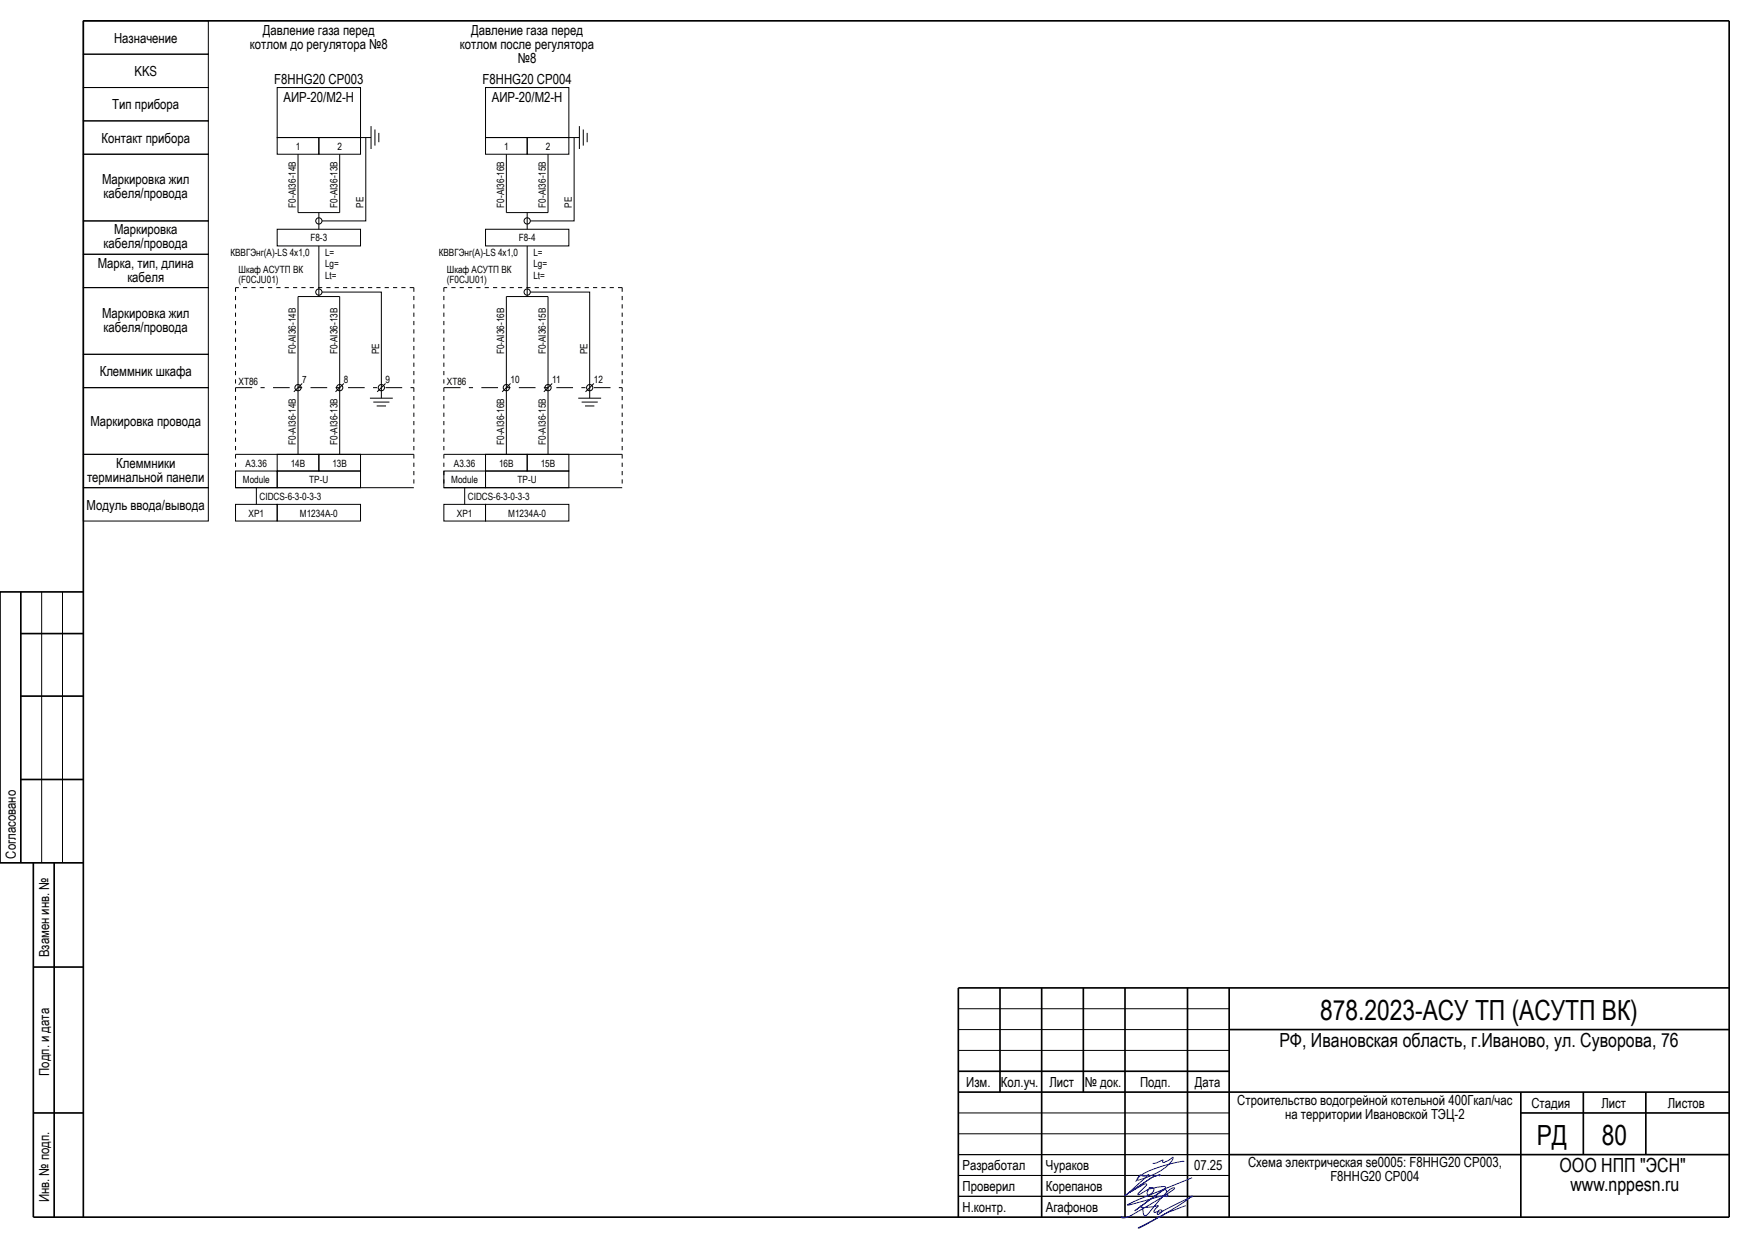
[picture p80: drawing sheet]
<svg xmlns="http://www.w3.org/2000/svg" width="420mm" height="297mm" viewBox="0 0 420 297" stroke-linecap="round" stroke-linejoin="round" font-family="sans-serif">
<defs><g id="words">
<g font-size="6.7">
<text x="316.8" y="244.6">878.2023-АСУ ТП (АСУТП ВК)</text>
<text x="368.8" y="274.7">РД</text>
<text x="384.5" y="274.6">80</text>
</g>
<g font-size="4.7">
<text x="307" y="251.1">РФ, Ивановская область, г.Иваново, ул. Суворова, 76</text>
<text x="374.3" y="281.1">ООО НПП &quot;ЭСН&quot;</text>
<text x="376.9" y="285.8">www.nppesn.ru</text>
</g>
<g font-size="3.3">
<text x="27.4" y="10.3">Назначение</text>
<text x="60" y="11.7">котлом до регулятора №8</text>
<text x="63.1" y="8.4">Давление газа перед</text>
<text x="110.4" y="11.7">котлом после регулятора</text>
<text x="113.1" y="8.4">Давление газа перед</text>
<text x="124.3" y="15">№8</text>
<text x="32.3" y="18.3">KKS</text>
<text x="65.8" y="20.2">F8HHG20 СР003</text>
<text x="115.8" y="20.2">F8HHG20 СР004</text>
<text x="27" y="26.2">Тип прибора</text>
<text x="68" y="24.4">АИР-20/М2-Н</text>
<text x="118" y="24.4">АИР-20/М2-Н</text>
<text x="24.4" y="34.2">Контакт прибора</text>
<text x="24.5" y="44.2">Маркировка жил</text>
<text x="24.9" y="47.6">кабеля/провода</text>
<text x="24.9" y="59.6">кабеля/провода</text>
<text x="27.4" y="56.2">Маркировка</text>
<text x="23.5" y="64.2">Марка, тип, длина</text>
<text x="30.6" y="67.6">кабеля</text>
<text x="24.5" y="76.2">Маркировка жил</text>
<text x="24.9" y="79.6">кабеля/провода</text>
<text x="23.9" y="90.3">Клеммник шкафа</text>
<text x="21.7" y="102.3">Маркировка провода</text>
<text x="27.9" y="112.2">Клеммники</text>
<text x="20.9" y="115.6">терминальной панели</text>
<text x="20.8" y="122.3">Модуль ввода/вывода</text>
<text x="3.8" y="206" transform="rotate(-90 3.8 206)">Согласовано</text>
<text x="11.8" y="229.7" transform="rotate(-90 11.8 229.7)">Взамен инв. №</text>
<text x="11.8" y="258.1" transform="rotate(-90 11.8 258.1)">Подп. и дата</text>
<text x="231.9" y="260.8">Изм.</text>
<text x="240.2" y="260.8">Кол.уч.</text>
<text x="251.8" y="260.8">Лист</text>
<text x="260.4" y="260.8">№ док.</text>
<text x="273.6" y="260.8">Подп.</text>
<text x="286.8" y="260.8">Дата</text>
<text x="296.9" y="265.1">Строительство водогрейной котельной 400Гкал/час</text>
<text x="308.4" y="268.4">на территории Ивановской ТЭЦ-2</text>
<text x="367.5" y="265.8">Стадия</text>
<text x="384.3" y="265.8">Лист</text>
<text x="400.3" y="265.8">Листов</text>
<text x="231" y="280.7">Разработал</text>
<text x="251" y="280.8">Чураков</text>
<text x="286.6" y="280.8">07.25</text>
<text x="299.5" y="280.1">Схема электрическая se0005: F8HHG20 СР003,</text>
<text x="231" y="285.8">Проверил</text>
<text x="251" y="285.8">Корепанов</text>
<text x="319.3" y="283.4">F8HHG20 СР004</text>
<text x="11.8" y="288.5" transform="rotate(-90 11.8 288.5)">Инв. № подп.</text>
<text x="231" y="290.8">Н.контр.</text>
<text x="251" y="290.8">Агафонов</text>
</g>
<g font-size="2.4">
<text x="71" y="35.9">1</text>
<text x="81" y="35.9">2</text>
<text x="121" y="35.9">1</text>
<text x="131" y="35.9">2</text>
<text x="71" y="49.8" transform="rotate(-90 71 49.8)">F0-AI36-14B</text>
<text x="81" y="49.8" transform="rotate(-90 81 49.8)">F0-AI36-13B</text>
<text x="87.2" y="49.8" transform="rotate(-90 87.2 49.8)">PE</text>
<text x="121" y="49.8" transform="rotate(-90 121 49.8)">F0-AI36-16B</text>
<text x="131" y="49.8" transform="rotate(-90 131 49.8)">F0-AI36-15B</text>
<text x="137.2" y="49.8" transform="rotate(-90 137.2 49.8)">PE</text>
<text x="74.5" y="57.9">F8-3</text>
<text x="124.5" y="57.9">F8-4</text>
<text x="55.3" y="61.4">КВВГЭнг(А)-LS 4х1,0</text>
<text x="57.3" y="65.5">Шкаф АСУТП ВК</text>
<text x="78" y="61.4">L=</text>
<text x="78" y="63.9">Lg=</text>
<text x="105.3" y="61.4">КВВГЭнг(А)-LS 4х1,0</text>
<text x="107.3" y="65.5">Шкаф АСУТП ВК</text>
<text x="128" y="61.4">L=</text>
<text x="128" y="63.9">Lg=</text>
<text x="57.3" y="67.9">(F0CJU01)</text>
<text x="78" y="66.9">Lt=</text>
<text x="107.3" y="67.9">(F0CJU01)</text>
<text x="128" y="66.9">Lt=</text>
<text x="71" y="85" transform="rotate(-90 71 85)">F0-AI36-14B</text>
<text x="81" y="85" transform="rotate(-90 81 85)">F0-AI36-13B</text>
<text x="91" y="85" transform="rotate(-90 91 85)">PE</text>
<text x="121" y="85" transform="rotate(-90 121 85)">F0-AI36-16B</text>
<text x="131" y="85" transform="rotate(-90 131 85)">F0-AI36-15B</text>
<text x="141" y="85" transform="rotate(-90 141 85)">PE</text>
<text x="57.3" y="92.5">XT86</text>
<text x="72.6" y="91.9">7</text>
<text x="82.5" y="92">8</text>
<text x="92.5" y="92">9</text>
<text x="107.3" y="92.5">XT86</text>
<text x="122.6" y="91.9">10</text>
<text x="132.5" y="92">11</text>
<text x="142.5" y="92">12</text>
<text x="71" y="106.7" transform="rotate(-90 71 106.7)">F0-AI36-14B</text>
<text x="81" y="106.7" transform="rotate(-90 81 106.7)">F0-AI36-13B</text>
<text x="121" y="106.7" transform="rotate(-90 121 106.7)">F0-AI36-16B</text>
<text x="131" y="106.7" transform="rotate(-90 131 106.7)">F0-AI36-15B</text>
<text x="59" y="111.9">А3.36</text>
<text x="69.8" y="111.9">14B</text>
<text x="79.8" y="111.9">13B</text>
<text x="109" y="111.9">А3.36</text>
<text x="119.8" y="111.9">16B</text>
<text x="129.8" y="111.9">15B</text>
<text x="58.3" y="115.9">Module</text>
<text x="62.3" y="119.9">CIDCS-6-3-0-3-3</text>
<text x="74.2" y="115.9">TP-U</text>
<text x="108.3" y="115.9">Module</text>
<text x="112.3" y="119.9">CIDCS-6-3-0-3-3</text>
<text x="124.2" y="115.9">TP-U</text>
<text x="59.7" y="123.9">XP1</text>
<text x="72" y="123.9">M1234A-0</text>
<text x="109.7" y="123.9">XP1</text>
<text x="122" y="123.9">M1234A-0</text>
</g>
</g></defs>
<g fill="#000" stroke="#000" stroke-width=".24">
<path d="M86.5 33h2.6zM89.1 30.3v5.4zM90 31.1v3.8zM90.9 31.9v2.2zM136.5 33h2.6zM139.1 30.3v5.4zM140 31.1v3.8zM140.9 31.9v2.2zM71.5 37v14zM71.5 51h10zM76.5 51v4zM81.5 37v14z"/>
<path d="M121.5 37v14zM121.5 51h10zM126.5 51v4zM131.5 37v14zM71.5 71.1v21.9zM71.5 71.1h10zM76.5 59v12.1zM81.5 71.1v21.9zM121.5 71.1v21.9zM121.5 71.1h10zM126.5 59v12.1zM131.5 71.1v21.9z"/>
<path d="M70.5 94l2-2zM71.5 93v16zM80.5 94l2-2zM81.5 93v16zM88.8 95.5h5.5zM89.6 96.5h3.9zM90.4 97.4h2.2zM90.5 94l2-2zM91.5 93v2.5zM120.5 94l2-2zM121.5 93v16zM130.5 94l2-2z"/>
<path d="M131.5 93v16zM138.8 95.5h5.5zM139.6 96.5h3.9zM140.4 97.4h2.2zM140.5 94l2-2zM141.5 93v2.5zM56.5 117h42.8zM56.5 109h42.8zM61.5 117v4zM106.5 117h42.8zM106.5 109h42.8zM111.5 117v4z"/>
<path d="M10 142v65zM15 142v65zM230 252h65zM230 247h65zM230 242h65zM230 277h65zM230 272h65zM230 267h65zM230 287h65zM230 282h65z"/>
</g>
<g fill="#000" stroke="#000" stroke-width=".4">
<path d="M20 5h395zM5 152h15zM5 167h15zM5 187h15zM5 142v65zM8 207v85zM13 207v85zM8 232h12zM230 237h185zM230 257h65zM295 247h120zM8 267h12z"/>
<path d="M230 262h185zM240 237v25zM260 237v25zM295 277h120zM365 267h50zM380 262v15zM395 262v15zM8 292h407zM20 5v287zM230 237v55zM250 237v55zM270 237v55z"/>
<path d="M285 237v55zM295 237v55zM365 262v30zM415 5v287z"/>
</g>
<path d="M20 142h-20v65h20" fill="none" stroke="#000" stroke-width=".4"/>
<path d="M284.2 278.7l-.1-.1a26.7 26.7 0 0 0-10.8 3.7l-.4 .8a14 14 0 0 0 8.5-4.9l.1-.6-2.1 1.3a.32 .32 0 0 1-.4-.2 .32 .32 0 0 1 .1-.4l-1.5 .7-1 .1M284.6 289.2a74 74 0 0 0-11.4 5.4l1.9-.9 4.7-2.6 6.4-4.1-.1 .1-7.4 3.7h-.4a.34 .34 0 0 1-.1-.4 .34 .34 0 0 1 .5-.1 .34 .34 0 0 1 .1 .4 .74 .74 0 0 1-1.1 .5l.4-.6h-.2a.72 .72 0 0 1-1 .1l1-1.5a9.8 9.8 0 0 1-4.2 .3v-.2a.9 .9 0 0 1 .6 1.2l.1 .4a.57 .57 0 0 0 .2 .7 .57 .57 0 0 0 .8-.2l1.1-1.3a20.9 20.9 0 0 1 4.9-5.1h.4l.1 .1-3.4 2.4-5.3 3.1a6.1 6.1 0 0 1-3.9 1.6v-.4M286.1 282.5l-13.4 5.5-2.1 1.1 9.4-2.5a.25 .25 0 0 1 .3 .2 .25 .25 0 0 1-.3 .3l-.3-.5 .3-.5a.48 .48 0 0 0-.1-.6 .48 .48 0 0 0-.6-.1l-7 5.1 7.5-5.6-.2-.2-.3-.1-3.4 .6-.1-.1a.65 .65 0 0 1 1 0 .65 .65 0 0 1-.2 1l-.8 .6a.48 .48 0 0 1-.5-.3 .48 .48 0 0 1 .1-.6l.2-.5-2.2 1.3-.3-.1 2.1-2.3a.56 .56 0 0 0-.9 .1l-3.2 1.8 5.3-3.6 2-.6-2 .6-6.4 4.4 5.7-5.1a1.72 1.72 0 0 1-2 .1l-1.1 1.6" fill="none" stroke="#00f" stroke-width=".24"/>
<g fill="none" stroke="#000" stroke-width=".24">
<path d="M20 13h30v8h-30zM20 5h30v8h-30zM20 37h30v16h-30zM20 29h30v8h-30zM20 21h30v8h-30zM66.5 33h10v4h-10zM66.5 21h20v12h-20zM76.5 33h10v4h-10zM87.8 33v20h-10.5M116.5 33h10v4h-10zM116.5 21h20v12h-20zM126.5 33h10v4h-10z"/>
<path d="M137.8 33v20h-10.5M20 53h30v8h-30zM66.5 55h20v4h-20zM116.5 55h20v4h-20zM20 69h30v16h-30zM20 61h30v8h-30zM77.3 70.1h14.2v22.9M127.3 70.1h14.2v22.9M20 93h30v16h-30zM20 85h30v8h-30zM20 109h30v8h-30zM20 117h30v8h-30z"/>
<path d="M56.5 113h10v4h-10zM66.5 113h20v4h-20zM66.5 109h10v4h-10zM76.5 109h10v4h-10zM106.5 113h10v4h-10zM116.5 113h20v4h-20zM116.5 109h10v4h-10zM126.5 109h10v4h-10zM56.5 121h10v4h-10zM66.5 121h20v4h-20zM106.5 121h10v4h-10zM116.5 121h20v4h-20z"/>
<circle cx="76.5" cy="53" r=".75"/>
<circle cx="126.5" cy="53" r=".75"/>
<circle cx="76.5" cy="70.1" r=".75"/>
<circle cx="126.5" cy="70.1" r=".75"/>
<circle cx="71.5" cy="93" r=".75"/>
<circle cx="81.5" cy="93" r=".75"/>
<circle cx="91.5" cy="93" r=".75"/>
<circle cx="121.5" cy="93" r=".75"/>
<circle cx="131.5" cy="93" r=".75"/>
<circle cx="141.5" cy="93" r=".75"/>
</g>
<path d="M56.5 69v48zM56.5 69h42.8zM99.3 69v48zM106.5 69v48zM106.5 69h42.8zM149.3 69v48z" fill="#000" stroke="#000" stroke-width=".24" stroke-dasharray="1 1" stroke-linecap="butt"/>
<path d="M56.5 93h42.8zM106.5 93h42.8z" fill="#000" stroke="#000" stroke-width=".24" stroke-dasharray="4 2 1 2" stroke-linecap="butt"/>
<use href="#words"/>
</svg>
